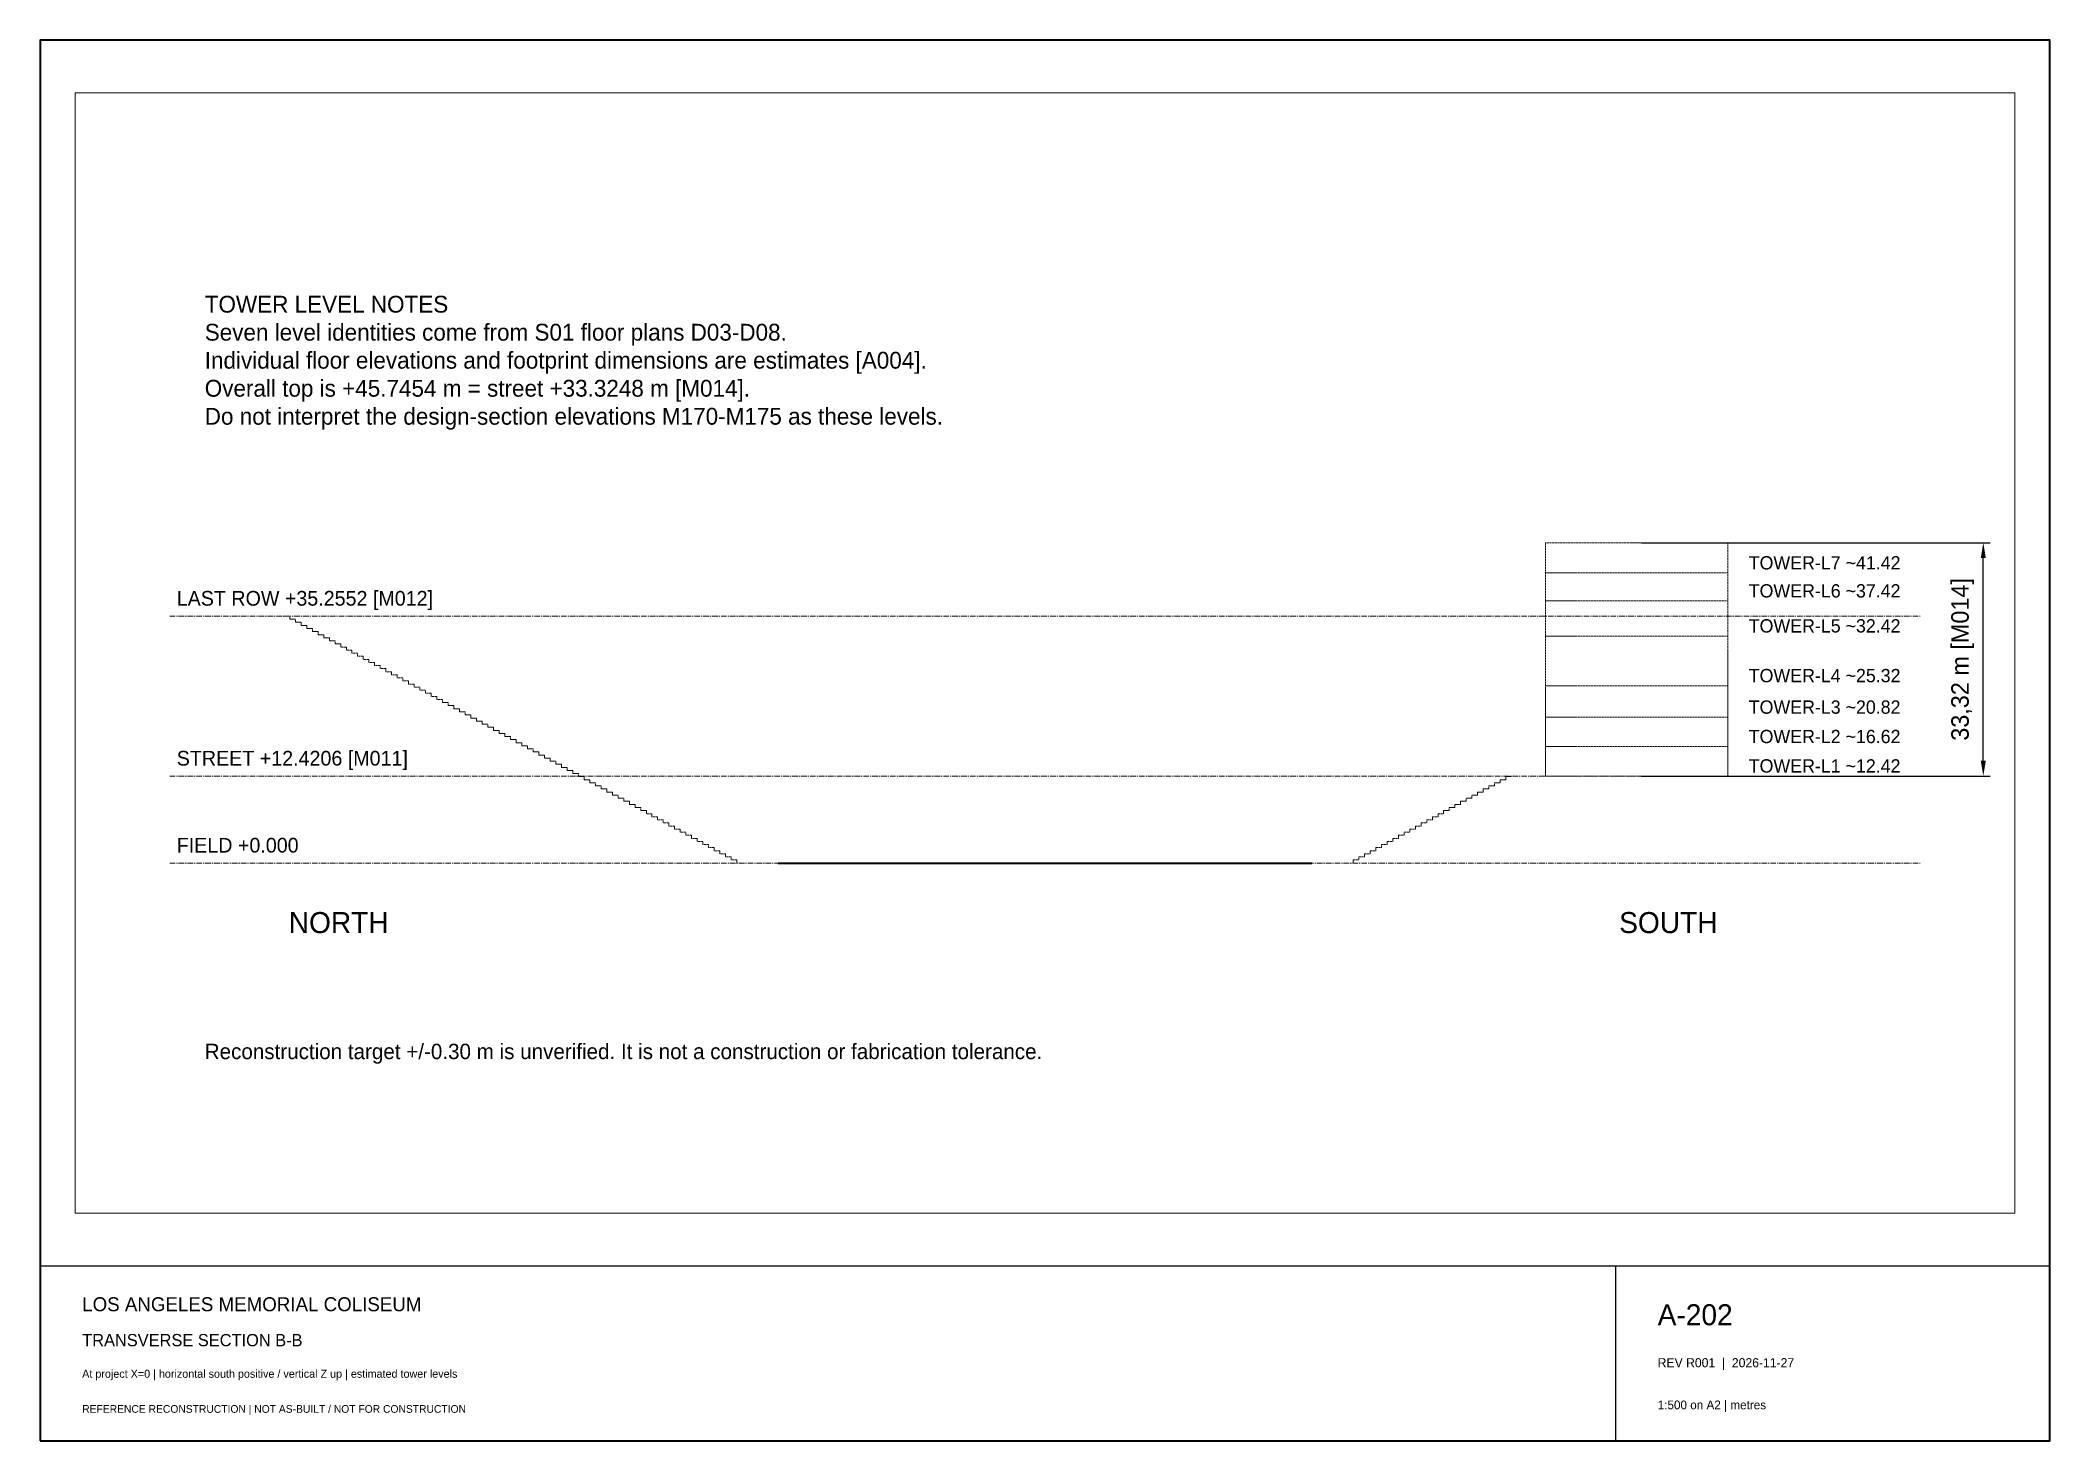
# Paper-space layout 'A-202' of a CAD drawing. Header units: metres, sheet in millimetres. Extents: x 0 to 574, y 0 to 400.
# The model-space entities are those that its viewports show. They can reach past a viewport. Long polylines and large blocks are cut down to what shows.
import ezdxf

# ---------------------------------------------------------------- set-up
doc = ezdxf.new("R2010")
doc.units = ezdxf.units.M
doc.linetypes.add('CENTER', pattern=[5.08, 3.175, -0.635, 0.635, -0.635])
doc.linetypes.add('DASHED', pattern=[1.524, 1.27, -0.254])
for name, color, linetype, lineweight in [('A-ANNO-DATM', 4, 'CENTER', 13), ('A-ANNO-DIMS', 3, 'CONTINUOUS', 18), ('A-ANNO-NOTE', 7, 'CONTINUOUS', 18), ('A-REFR-ESTM', 8, 'DASHED', 18), ('A-REFR-SRCE', 7, 'CONTINUOUS', 35)]:
    doc.layers.add(name, color=color, linetype=linetype, lineweight=lineweight)
doc.dimstyles.new('REFERENCE_M', dxfattribs={"dimtxt": 2.5, "dimasz": 2.2, "dimexe": 1, "dimexo": 0.7, "dimgap": 0.7, "dimtad": 1, "dimzin": 0, "dimcen": 2.5, "dimclrd": 3, "dimclre": 3, "dimclrt": 7, "dimazin": 3, "dimtfac": 1, "dimtmove": 0, "dimatfit": 3})

msp = doc.modelspace()

# ---------------------------------------------------------------- linework, layer by layer
at = {"layer": 'A-ANNO-DATM'}
for p, q in [((-125, 35.2552), (125, 35.2552)), ((-125, 12.4206), (125, 12.4206)), ((-125, 0), (125, 0))]:
    msp.add_line(p, q, dxfattribs=at)
at = {"layer": 'A-REFR-ESTM'}
for p, q in [((71.5, 41.4206), (97.5, 41.4206)), ((71.5, 37.4206), (97.5, 37.4206)), ((71.5, 32.4206), (97.5, 32.4206)), ((71.5, 25.3206), (97.5, 25.3206)), ((71.5, 20.8206), (97.5, 20.8206)), ((71.5, 16.6206), (97.5, 16.6206)), ((71.5, 12.4206), (97.5, 12.4206))]:
    msp.add_line(p, q, dxfattribs=at)
msp.add_lwpolyline([(71.5, 12.4206), (97.5, 12.4206), (97.5, 45.7454), (71.5, 45.7454)], close=True, dxfattribs=at)
for points in [[(-44, 0), (-44, 0.44069), (-44.80839, 0.44069), (-44.80839, 0.88138), (-45.61678, 0.88138), (-45.61678, 1.32207), (-46.42517, 1.32207), (-46.42517, 1.76276), (-47.23356, 1.76276), (-47.23356, 2.20345), (-48.04195, 2.20345), (-48.04195, 2.64414), (-48.85034, 2.64414), (-48.85034, 3.08483), (-49.65873, 3.08483), (-49.65873, 3.52552), (-50.46712, 3.52552), (-50.46712, 3.96621), (-51.27551, 3.96621), (-51.27551, 4.4069), (-52.0839, 4.4069), (-52.0839, 4.84759), (-52.89229, 4.84759), (-52.89229, 5.28828), (-53.70068, 5.28828), (-53.70068, 5.72897), (-54.50907, 5.72897), (-54.50907, 6.16966), (-55.31746, 6.16966), (-55.31746, 6.61035), (-56.12585, 6.61035), (-56.12585, 7.05104), (-56.93424, 7.05104), (-56.93424, 7.49173), (-57.74263, 7.49173), (-57.74263, 7.93242), (-58.55102, 7.93242), (-58.55102, 8.37311), (-59.35941, 8.37311), (-59.35941, 8.8138), (-60.1678, 8.8138), (-60.1678, 9.25449), (-60.97619, 9.25449), (-60.97619, 9.69518), (-61.78458, 9.69518), (-61.78458, 10.13587), (-62.59297, 10.13587), (-62.59297, 10.57656), (-63.40136, 10.57656), (-63.40136, 11.01725), (-64.20975, 11.01725), (-64.20975, 11.45794), (-65.01814, 11.45794), (-65.01814, 11.89863), (-65.82653, 11.89863), (-65.82653, 12.33932), (-66.63492, 12.33932), (-66.63492, 12.78001), (-67.44331, 12.78001), (-67.44331, 13.2207), (-68.2517, 13.2207), (-68.2517, 13.66139), (-69.06009, 13.66139), (-69.06009, 14.10208), (-69.86848, 14.10208), (-69.86848, 14.54277), (-70.67687, 14.54277), (-70.67687, 14.98346), (-71.48526, 14.98346), (-71.48526, 15.42415), (-72.29365, 15.42415), (-72.29365, 15.86484), (-73.10204, 15.86484), (-73.10204, 16.30553), (-73.91043, 16.30553), (-73.91043, 16.74622), (-74.71882, 16.74622), (-74.71882, 17.18691), (-75.52721, 17.18691), (-75.52721, 17.6276), (-76.3356, 17.6276), (-76.3356, 18.06829), (-77.14399, 18.06829), (-77.14399, 18.50898), (-77.95238, 18.50898), (-77.95238, 18.94967), (-78.76077, 18.94967), (-78.76077, 19.39036), (-79.56916, 19.39036), (-79.56916, 19.83105), (-80.37755, 19.83105), (-80.37755, 20.27174), (-81.18594, 20.27174), (-81.18594, 20.71243), (-81.99433, 20.71243), (-81.99433, 21.15312), (-82.80272, 21.15312), (-82.80272, 21.59381), (-83.61111, 21.59381), (-83.61111, 22.0345), (-84.4195, 22.0345), (-84.4195, 22.47519), (-85.22789, 22.47519), (-85.22789, 22.91588), (-86.03628, 22.91588), (-86.03628, 23.35657), (-86.84467, 23.35657), (-86.84467, 23.79726), (-87.65306, 23.79726), (-87.65306, 24.23795), (-88.46145, 24.23795), (-88.46145, 24.67864), (-89.26984, 24.67864), (-89.26984, 25.11933), (-90.07823, 25.11933), (-90.07823, 25.56002), (-90.88662, 25.56002), (-90.88662, 26.00071), (-91.69501, 26.00071), (-91.69501, 26.4414), (-92.5034, 26.4414), (-92.5034, 26.88209), (-93.31179, 26.88209), (-93.31179, 27.32278), (-94.12018, 27.32278), (-94.12018, 27.76347), (-94.92857, 27.76347), (-94.92857, 28.20416), (-95.73696, 28.20416), (-95.73696, 28.64485), (-96.54535, 28.64485), (-96.54535, 29.08554), (-97.35374, 29.08554), (-97.35374, 29.52623), (-98.16213, 29.52623), (-98.16213, 29.96692), (-98.97052, 29.96692), (-98.97052, 30.40761), (-99.77891, 30.40761), (-99.77891, 30.8483), (-100.5873, 30.8483), (-100.5873, 31.28899), (-101.39569, 31.28899), (-101.39569, 31.72968), (-102.20408, 31.72968), (-102.20408, 32.17037), (-103.01247, 32.17037), (-103.01247, 32.61106), (-103.82086, 32.61106), (-103.82086, 33.05175), (-104.62925, 33.05175), (-104.62925, 33.49244), (-105.43764, 33.49244), (-105.43764, 33.93313), (-106.24603, 33.93313), (-106.24603, 34.37382), (-107.05442, 34.37382), (-107.05442, 34.81451), (-107.86281, 34.81451), (-107.86281, 35.2552), (-108.6712, 35.2552)], [(44, 0), (44, 0.44069), (44.80839, 0.44069), (44.80839, 0.88138), (45.61678, 0.88138), (45.61678, 1.32207), (46.42517, 1.32207), (46.42517, 1.76276), (47.23356, 1.76276), (47.23356, 2.20345), (48.04195, 2.20345), (48.04195, 2.64414), (48.85034, 2.64414), (48.85034, 3.08483), (49.65873, 3.08483), (49.65873, 3.52552), (50.46712, 3.52552), (50.46712, 3.96621), (51.27551, 3.96621), (51.27551, 4.4069), (52.0839, 4.4069), (52.0839, 4.84759), (52.89229, 4.84759), (52.89229, 5.28828), (53.70068, 5.28828), (53.70068, 5.72897), (54.50907, 5.72897), (54.50907, 6.16966), (55.31746, 6.16966), (55.31746, 6.61035), (56.12585, 6.61035), (56.12585, 7.05104), (56.93424, 7.05104), (56.93424, 7.49173), (57.74263, 7.49173), (57.74263, 7.93242), (58.55102, 7.93242), (58.55102, 8.37311), (59.35941, 8.37311), (59.35941, 8.8138), (60.1678, 8.8138), (60.1678, 9.25449), (60.97619, 9.25449), (60.97619, 9.69518), (61.78458, 9.69518), (61.78458, 10.13587), (62.59297, 10.13587), (62.59297, 10.57656), (63.40136, 10.57656), (63.40136, 11.01725), (64.20975, 11.01725), (64.20975, 11.45794), (65.01814, 11.45794), (65.01814, 11.89863), (65.82653, 11.89863), (65.82653, 12.33932), (66.63492, 12.33932)]]:
    msp.add_lwpolyline(points, dxfattribs=at)
at = {"layer": 'A-REFR-SRCE'}
msp.add_line((-38.1, 0), (38.1, 0), dxfattribs=at)

# ---------------------------------------------------------------- texts
at = {"layer": 'A-ANNO-NOTE'}
for s, height, p in [('TOWER-L7 ~41.42', 1.9, (100.5, 41.9206)), ('LAST ROW +35.2552 [M012]', 2.1, (-124, 36.7552)), ('TOWER-L6 ~37.42', 1.9, (100.5, 37.9206)), ('TOWER-L5 ~32.42', 1.9, (100.5, 32.9206)), ('TOWER-L4 ~25.32', 1.9, (100.5, 25.8206)), ('TOWER-L3 ~20.82', 1.9, (100.5, 21.3206)), ('TOWER-L2 ~16.62', 1.9, (100.5, 17.1206)), ('STREET +12.4206 [M011]', 2.1, (-124, 13.9206)), ('TOWER-L1 ~12.42', 1.9, (100.5, 12.9206)), ('FIELD +0.000', 2.1, (-124, 1.5)), ('NORTH', 3, (-108, -10)), ('SOUTH', 3, (82, -10)), ('Reconstruction target +/-0.30 m is unverified. It is not a construction or fabrication tolerance.', 2.2, (-120, -28))]:
    msp.add_text(s, height=height, dxfattribs=at).set_placement(p)
at = {"layer": 'A-ANNO-NOTE', "insert": (-120, 81), "char_height": 2.4, "width": 250, "attachment_point": 1}
msp.add_mtext('TOWER LEVEL NOTES\\PSeven level identities come from S01 floor plans D03-D08.\\PIndividual floor elevations and footprint dimensions are estimates [A004].\\POverall top is +45.7454 m = street +33.3248 m [M014].\\PDo not interpret the design-section elevations M170-M175 as these levels.', dxfattribs=at)

# ---------------------------------------------------------------- dimensions: what is measured, and where the dimension line sits
at = {"layer": 'A-ANNO-DIMS'}
msp.add_linear_dim(base=(134, 12.4206), p1=(84.5, 12.4206), p2=(84.5, 45.7454), angle=90, text='<> m [M014]', dimstyle='REFERENCE_M', dxfattribs=at).render()

psp = doc.layouts.new('A-202')

# ---------------------------------------------------------------- linework, layer by layer
for p, q in [((0, 50), (574, 50)), ((450, 0), (450, 50))]:
    psp.add_line(p, q)
at = {"color": 7, "lineweight": 35}
psp.add_lwpolyline([(0, 0), (574, 0), (574, 400), (0, 400)], close=True, dxfattribs=at)

# ---------------------------------------------------------------- texts
at = {"color": 7}
for s, height, p in [('LOS ANGELES MEMORIAL COLISEUM', 4, (12, 37)), ('A-202', 6, (462, 33)), ('TRANSVERSE SECTION B-B', 3.5, (12, 27)), ('REV R001  |  2026-11-27', 2.6, (462, 21)), ('At project X=0 | horizontal south positive / vertical Z up | estimated tower levels', 2.3, (12, 18)), ('1:500 on A2 | metres', 2.5, (462, 9)), ('REFERENCE RECONSTRUCTION | NOT AS-BUILT / NOT FOR CONSTRUCTION', 2.2, (12, 8))]:
    psp.add_text(s, height=height, dxfattribs=at).set_placement(p)

# ---------------------------------------------------------------- viewports
at = {"layer": 'VIEWPORTS'}
psp.add_viewport(center=(287, 225), size=(554, 320), view_center_point=(0, 30), view_height=160, dxfattribs=at)

doc.saveas('drawing.dxf')
